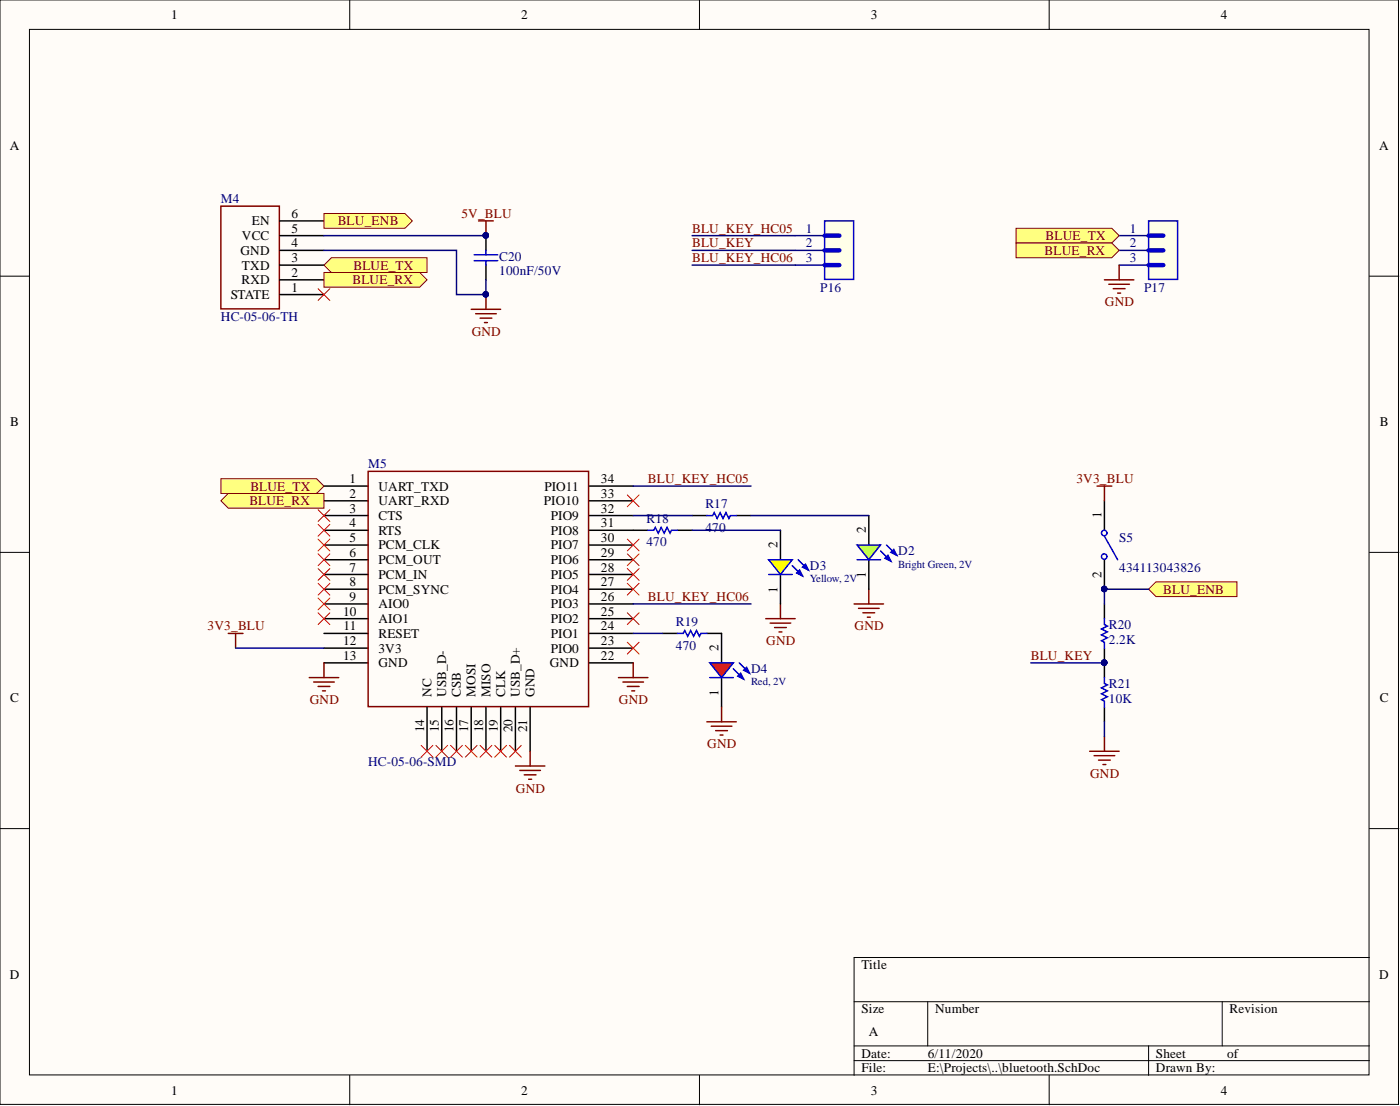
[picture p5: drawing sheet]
<svg xmlns="http://www.w3.org/2000/svg" width="241mm" height="190mm" viewBox="0 0 241 190" stroke-linecap="round" stroke-linejoin="round" font-family="sans-serif">
<defs><g id="words">
<g font-size="2.3">
<text x="29.5" y="3.3">1</text>
<text x="89.8" y="3.3">2</text>
<text x="150.1" y="3.3">3</text>
<text x="210.4" y="3.3">4</text>
<text x="1.7" y="25.8">A</text>
<text x="237.7" y="25.8">A</text>
<text x="41.7" y="41.3">VCC</text>
<text x="43.4" y="38.8">EN</text>
<text x="50.3" y="40.1">5</text>
<text x="50.3" y="37.5">6</text>
<text x="41.5" y="43.9">GND</text>
<text x="41.7" y="46.4">TXD</text>
<text x="50.3" y="47.7">2</text>
<text x="50.3" y="45.2">3</text>
<text x="50.3" y="42.6">4</text>
<text x="39.8" y="51.5">STATE</text>
<text x="41.6" y="49">RXD</text>
<text x="50.3" y="50.2">1</text>
<text x="1.8" y="73.4">B</text>
<text x="237.8" y="73.4">B</text>
<text x="60.2" y="83.2">1</text>
<text x="103.6" y="83.2">34</text>
<text x="60.2" y="85.8">2</text>
<text x="60.2" y="88.3">3</text>
<text x="65.2" y="84.5">UART_TXD</text>
<text x="65.2" y="87">UART_RXD</text>
<text x="65.2" y="89.6">CTS</text>
<text x="93.7" y="87">PIO10</text>
<text x="93.8" y="84.5">PIO11</text>
<text x="94.9" y="89.6">PIO9</text>
<text x="103.6" y="88.3">32</text>
<text x="103.6" y="85.8">33</text>
<text x="189.8" y="89.3" transform="rotate(-90 189.8 89.3)">1</text>
<text x="60.2" y="90.8">4</text>
<text x="60.2" y="93.4">5</text>
<text x="60.2" y="95.9">6</text>
<text x="65.2" y="92.1">RTS</text>
<text x="65.2" y="94.6">PCM_CLK</text>
<text x="94.9" y="94.6">PIO7</text>
<text x="94.9" y="92.1">PIO8</text>
<text x="103.6" y="95.9">29</text>
<text x="103.6" y="93.4">30</text>
<text x="103.6" y="90.8">31</text>
<text x="134" y="94.4" transform="rotate(-90 134 94.4)">2</text>
<text x="149.2" y="91.8" transform="rotate(-90 149.2 91.8)">2</text>
<text x="60.2" y="98.4">7</text>
<text x="60.2" y="101">8</text>
<text x="65.2" y="97.2">PCM_OUT</text>
<text x="65.2" y="99.7">PCM_IN</text>
<text x="94.9" y="99.7">PIO5</text>
<text x="94.9" y="97.2">PIO6</text>
<text x="103.6" y="101">27</text>
<text x="103.6" y="98.4">28</text>
<text x="149.2" y="99.6" transform="rotate(-90 149.2 99.6)">1</text>
<text x="189.8" y="99.6" transform="rotate(-90 189.8 99.6)">2</text>
<text x="59.1" y="106.1">10</text>
<text x="60.2" y="103.5">9</text>
<text x="65.2" y="102.2">PCM_SYNC</text>
<text x="65.2" y="104.8">AIO0</text>
<text x="65.2" y="107.3">AIO1</text>
<text x="94.9" y="107.3">PIO2</text>
<text x="94.9" y="104.8">PIO3</text>
<text x="94.9" y="102.2">PIO4</text>
<text x="103.6" y="106.1">25</text>
<text x="103.6" y="103.5">26</text>
<text x="134" y="102.2" transform="rotate(-90 134 102.2)">1</text>
<text x="59.1" y="111.1">12</text>
<text x="59.1" y="113.7">13</text>
<text x="59.2" y="108.6">11</text>
<text x="65.2" y="109.9">RESET</text>
<text x="65.2" y="112.4">3V3</text>
<text x="94.9" y="112.4">PIO0</text>
<text x="94.9" y="109.9">PIO1</text>
<text x="103.6" y="113.7">22</text>
<text x="103.6" y="111.1">23</text>
<text x="103.6" y="108.6">24</text>
<text x="123.9" y="112.1" transform="rotate(-90 123.9 112.1)">2</text>
<text x="65.2" y="114.9">GND</text>
<text x="94.8" y="114.9">GND</text>
<text x="123.9" y="119.9" transform="rotate(-90 123.9 119.9)">1</text>
<text x="1.8" y="120.9">C</text>
<text x="74.4" y="120" transform="rotate(-90 74.4 120)">NC</text>
<text x="76.9" y="120" transform="rotate(-90 76.9 120)">USB_D-</text>
<text x="79.4" y="120" transform="rotate(-90 79.4 120)">CSB</text>
<text x="82" y="120" transform="rotate(-90 82 120)">MOSI</text>
<text x="84.5" y="120" transform="rotate(-90 84.5 120)">MISO</text>
<text x="87.1" y="120" transform="rotate(-90 87.1 120)">CLK</text>
<text x="89.6" y="120" transform="rotate(-90 89.6 120)">USB_D+</text>
<text x="92.1" y="120" transform="rotate(-90 92.1 120)">GND</text>
<text x="237.8" y="120.9">C</text>
<text x="73.1" y="126.1" transform="rotate(-90 73.1 126.1)">14</text>
<text x="75.6" y="126.1" transform="rotate(-90 75.6 126.1)">15</text>
<text x="78.2" y="126.1" transform="rotate(-90 78.2 126.1)">16</text>
<text x="80.7" y="126.1" transform="rotate(-90 80.7 126.1)">17</text>
<text x="83.2" y="126.1" transform="rotate(-90 83.2 126.1)">18</text>
<text x="85.8" y="126.1" transform="rotate(-90 85.8 126.1)">19</text>
<text x="88.3" y="126.1" transform="rotate(-90 88.3 126.1)">20</text>
<text x="90.9" y="126.1" transform="rotate(-90 90.9 126.1)">21</text>
<text x="148.5" y="167">Title</text>
<text x="1.7" y="168.6">D</text>
<text x="237.7" y="168.6">D</text>
<text x="148.5" y="174.6">Size</text>
<text x="149.7" y="178.4">A</text>
<text x="161.2" y="174.6">Number</text>
<text x="211.9" y="174.6">Revision</text>
<text x="148.5" y="182.2">Date:</text>
<text x="148.5" y="184.7">File:</text>
<text x="159.9" y="182.2">6/11/2020</text>
<text x="159.9" y="184.7">E:\Projects\..\bluetooth.SchDoc</text>
<text x="199.2" y="182.2">Sheet</text>
<text x="199.2" y="184.7">Drawn By:</text>
<text x="211.5" y="182.2">of</text>
<text x="29.5" y="188.5">1</text>
<text x="89.8" y="188.5">2</text>
<text x="150.1" y="188.5">3</text>
<text x="210.4" y="188.5">4</text>
</g>
<g font-size="2.3" fill="#000080">
<text x="38.1" y="35">M4</text>
<text x="86" y="47.4">100nF/50V</text>
<text x="86" y="44.9">C20</text>
<text x="141.4" y="50.2">P16</text>
<text x="197.2" y="50.2">P17</text>
<text x="38.1" y="55.3">HC-05-06-TH</text>
<text x="63.5" y="80.7">M5</text>
<text x="121.6" y="87.5">R17</text>
<text x="111.4" y="94.1">470</text>
<text x="111.4" y="90.1">R18</text>
<text x="121.6" y="91.6">470</text>
<text x="154.8" y="95.7">D2</text>
<text x="192.9" y="93.4">S5</text>
<text x="139.6" y="98.2">D3</text>
<text x="192.9" y="98.4">434113043826</text>
<text x="116.5" y="107.8">R19</text>
<text x="116.5" y="111.9">470</text>
<text x="191.1" y="110.9">2.2K</text>
<text x="191.1" y="108.3">R20</text>
<text x="129.4" y="116">D4</text>
<text x="191.1" y="118.5">R21</text>
<text x="191.1" y="121">10K</text>
<text x="63.5" y="131.9">HC-05-06-SMD</text>
</g>
<g font-size="2.3" fill="#800000">
<text x="58.2" y="38.8">BLU_ENB</text>
<text x="79.5" y="37.5">5V_BLU</text>
<text x="119.3" y="40.1">BLU_KEY_HC05</text>
<text x="180.2" y="41.3">BLUE_TX</text>
<text x="60.9" y="46.4">BLUE_TX</text>
<text x="119.3" y="42.6">BLU_KEY</text>
<text x="119.3" y="45.2">BLU_KEY_HC06</text>
<text x="180" y="43.9">BLUE_RX</text>
<text x="60.7" y="49">BLUE_RX</text>
<text x="190.4" y="52.8">GND</text>
<text x="81.3" y="57.8">GND</text>
<text x="111.7" y="83.2">BLU_KEY_HC05</text>
<text x="185.5" y="83.2">3V3_BLU</text>
<text x="43" y="87">BLUE_RX</text>
<text x="43.1" y="84.5">BLUE_TX</text>
<text x="111.7" y="103.5">BLU_KEY_HC06</text>
<text x="200.5" y="102.2">BLU_ENB</text>
<text x="35.8" y="108.6">3V3_BLU</text>
<text x="132.1" y="111.1">GND</text>
<text x="147.3" y="108.6">GND</text>
<text x="177.7" y="113.7">BLU_KEY</text>
<text x="53.4" y="121.3">GND</text>
<text x="106.7" y="121.3">GND</text>
<text x="121.9" y="128.9">GND</text>
<text x="88.9" y="136.5">GND</text>
<text x="187.9" y="134">GND</text>
</g>
<g font-size="2.3" fill="#0c0087">
<text x="138.9" y="40.1">1</text>
<text x="194.8" y="40.1">1</text>
<text x="138.9" y="42.6">2</text>
<text x="138.9" y="45.2">3</text>
<text x="194.8" y="42.6">2</text>
<text x="194.8" y="45.2">3</text>
</g>
<g font-size="1.9" fill="#000080">
<text x="139.6" y="100.3">Yellow, 2V</text>
<text x="154.8" y="97.8">Bright Green, 2V</text>
<text x="129.4" y="118.1">Red, 2V</text>
</g>
</g></defs>
<g fill="#fffcf8" stroke="#000" stroke-width=".17">
<path d="M0 0h241v190.2h-241z"/>
<path d="M5.1 5.1h230.9v180h-230.9z"/>
</g>
<g fill="none" stroke="#000" stroke-width=".17">
<path d="M60.3 0v5.1M120.6 0v5.1M180.8 0v5.1M0 47.6h5.1M236 47.6h5.1M0 95.1h5.1M236 95.1h5.1M0 142.7h5.1M236 142.7h5.1M147.2 172.5h88.8M159.9 172.5v7.6M210.7 172.5v7.6"/>
<path d="M236 164.9h-88.8v20.3M60.3 185.2v5.1M120.6 185.2v5.1M147.2 180.1h88.8M147.2 182.7h88.8M180.8 185.2v5.1M198 180.1v5.1"/>
</g>
<path d="M38.1 35.5h10v17.7h-10zM82.5 38h2.5M83.8 38v2.6M81.2 53.3h5.1M82 54h3.5M82.7 54.8h2.1M83.5 55.6h.5M83.8 50.7v2.6M63.5 81.2h37.9v40.5h-37.9z" fill="none" stroke="#800000" stroke-width=".25"/>
<g fill="none" stroke="#000" stroke-width=".25">
<path d="M48.2 38h7.6M48.2 50.7h7.6M48.2 48.2h7.6M48.2 45.7h7.6M48.2 43.1h7.6M48.2 40.6h7.6M83.8 40.6v2.5M83.8 45.7v2.5M55.8 83.7h7.7M55.8 86.3h7.7M55.8 88.8h7.7M55.8 91.3h7.7"/>
<path d="M55.8 93.9h7.7M55.8 96.4h7.7M55.8 98.9h7.7M101.5 83.7h7.6M101.5 86.3h7.6M101.5 88.8h7.6M101.5 91.3h7.6M101.5 93.9h7.6M101.5 96.4h7.6M101.5 98.9h7.6M55.8 101.5h7.7M55.8 104h7.7"/>
<path d="M55.8 106.6h7.7M55.8 109.1h7.7M55.8 111.6h7.7M55.8 114.2h7.7M101.5 101.5h7.6M101.5 104h7.6M101.5 106.6h7.6M101.5 109.1h7.6M101.5 111.6h7.6M101.5 114.2h7.6M73.6 121.8v7.6M76.1 121.8v7.6"/>
<path d="M78.7 121.8v7.6M81.2 121.8v7.6M83.8 121.8v7.6M86.3 121.8v7.6M88.8 121.8v7.6M91.4 121.8v7.6"/>
</g>
<g fill="#000080" stroke="#000080" stroke-width=".17">
<circle cx="83.7" cy="40.5" r=".47"/>
<circle cx="83.7" cy="50.7" r=".47"/>
</g>
<path d="M81.7 43.9h4.1M81.7 44.9h4.1M83.8 43.1v.8M83.8 44.9v.8" fill="none" stroke="#00f" stroke-width=".25"/>
<g fill="#ffff80" stroke="#800000" stroke-width=".17">
<path d="M55.8 36.8h14l1.3 1.2-1.3 1.3h-14z" fill-rule="evenodd"/>
<path d="M55.8 45.7l1.3-1.3h16.5v2.5h-16.5z" fill-rule="evenodd"/>
<path d="M55.8 46.9h16.5l1.3 1.3-1.3 1.3h-16.5z" fill-rule="evenodd"/>
</g>
<g fill="none" stroke="#800000" stroke-width=".25">
<path d="M39.3 109.1h2.6M40.6 109.1v2.5M53.3 116.7h5.1M54.1 117.5h3.5M54.8 118.2h2.1M55.6 119h.5M55.8 114.2v2.5M106.6 116.7h5.1M107.4 117.5h3.5M108.1 118.2h2.1M108.9 119h.5M109.1 114.2v2.5"/>
<path d="M88.8 131.9h5.1M89.6 132.7h3.5M90.4 133.5h2M91.1 134.2h.5M91.4 129.4v2.5"/>
</g>
<g fill="none" stroke="#f00" stroke-width=".17">
<path d="M54.8 97.9l2.1 2.1M54.8 95.4l2.1 2M54.8 92.9l2.1 2M54.8 90.3l2.1 2.1M54.8 87.8l2.1 2M56.9 97.9l-2.1 2.1M56.9 95.4l-2.1 2M56.9 92.9l-2.1 2M56.9 90.3l-2.1 2.1M56.9 87.8l-2.1 2M108.1 97.9l2.1 2.1M108.1 95.4l2.1 2"/>
<path d="M108.1 92.9l2.1 2M108.1 85.2l2.1 2.1M110.2 95.4l-2.1 2M110.2 97.9l-2.1 2.1M110.2 92.9l-2.1 2M110.2 85.2l-2.1 2.1M54.8 105.5l2.1 2.1M54.8 103l2.1 2M54.8 100.5l2.1 2M56.9 105.5l-2.1 2.1M56.9 103l-2.1 2M56.9 100.5l-2.1 2"/>
<path d="M108.1 110.6l2.1 2.1M108.1 105.5l2.1 2.1M108.1 100.5l2.1 2M110.2 100.5l-2.1 2M110.2 110.6l-2.1 2.1M110.2 105.5l-2.1 2.1M72.6 128.4l2 2M74.6 128.4l-2 2M75.1 128.4l2.1 2M77.2 128.4l-2.1 2M77.7 128.4l2 2M79.7 128.4l-2 2"/>
<path d="M80.2 128.4l2 2M82.2 128.4l-2 2M82.7 128.4l2.1 2M84.8 128.4l-2.1 2M85.3 128.4l2 2M87.3 128.4l-2 2"/>
</g>
<g fill="#ffff80" stroke="#800000" stroke-width=".17">
<path d="M38.1 82.5h16.5l1.2 1.2-1.2 1.3h-16.5z" fill-rule="evenodd"/>
<path d="M38.1 86.3l1.2-1.3h16.5v2.5h-16.5z" fill-rule="evenodd"/>
</g>
<path d="M124.4 109.1v5.1M124.4 116.7v5.1" fill="none" stroke="#000" stroke-width=".25"/>
<path d="M122.3 114.2h4.1l-2 2.5z" fill="#f00"/>
<path d="M122.3 114.2h4.1l-2 2.5zM122.3 116.7h4.1M126.4 115.2l1.8 1.8M127.4 114.2l1.8 1.8" fill="none" stroke="#00f" stroke-width=".25"/>
<path d="M128.2 115.4l.5-.5 .5 1.1z" fill="#00f"/>
<path d="M128.2 115.4l.5-.5 .5 1.1z" fill="none" stroke="#00f" stroke-width=".25"/>
<path d="M127.2 116.5l.5-.5 .5 1z" fill="#00f"/>
<g fill="none" stroke="#00f" stroke-width=".25">
<path d="M190.4 92.4l2.2 4M116.8 109.1h1l.2-.5 .5 1 .5-1 .5 1 .6-1 .5 1 .2-.5h1M127.2 116.5l.5-.5 .5 1zM190.4 116.7v1l.5 .3-1.1 .5 1.1 .5-1.1 .5 1.1 .5-1.1 .5 .6 .3v1M190.4 106.6v1l.5 .2-1.1 .5 1.1 .5-1.1 .6 1.1 .5-1.1 .5 .6 .2v1"/>
<circle cx="190.3" cy="91.8" r=".47"/>
<circle cx="190.3" cy="95.9" r=".47"/>
</g>
<path d="M190.4 86.3v5M190.4 96.4v5.1M114.2 109.1h2.6M121.8 109.1h2.6M190.4 104v2.6M190.4 111.6v5.1M190.4 121.8v2.5" fill="none" stroke="#000" stroke-width=".25"/>
<path d="M189.1 83.7h2.5M190.4 83.7v2.6M121.8 124.3h5.1M122.6 125.1h3.5M123.3 125.8h2.1M124.1 126.6h.5M124.4 121.8v2.5" fill="none" stroke="#800000" stroke-width=".25"/>
<g fill="#000080" stroke="#000080" stroke-width=".17">
<circle cx="190.3" cy="114.1" r=".47"/>
<circle cx="190.3" cy="101.4" r=".47"/>
</g>
<path d="M198 101.5l1.2-1.3h14v2.6h-14z" fill-rule="evenodd" fill="#ffff80" stroke="#800000" stroke-width=".17"/>
<path d="M142.1 38h5v10.1h-5z" fill="#ffffe8" stroke="#0000b4" stroke-width=".25"/>
<path d="M137.1 40.6h5M137.1 43.1h5M137.1 45.7h5" fill="none" stroke="#0c0087" stroke-width=".25"/>
<path d="M142.1 40.6h2.6M142.1 43.1h2.6M142.1 45.7h2.6" fill="none" stroke="#0000b4" stroke-width=".76"/>
<path d="M187.8 129.4h5.1M188.6 130.2h3.5M189.3 130.9h2.1M190.1 131.7h.5M190.4 126.9v2.5" fill="none" stroke="#800000" stroke-width=".25"/>
<path d="M198 38h5v10.1h-5z" fill="#ffffe8" stroke="#0000b4" stroke-width=".25"/>
<path d="M192.9 40.6h5.1M192.9 43.1h5.1M192.9 45.7h5.1" fill="none" stroke="#0c0087" stroke-width=".25"/>
<path d="M198 40.6h2.5M198 43.1h2.5M198 45.7h2.5" fill="none" stroke="#0000b4" stroke-width=".76"/>
<g fill="#ffff80" stroke="#800000" stroke-width=".17">
<path d="M175.1 39.3h16.5l1.3 1.3-1.3 1.3h-16.5z" fill-rule="evenodd"/>
<path d="M175.1 41.9h16.5l1.3 1.2-1.3 1.3h-16.5z" fill-rule="evenodd"/>
</g>
<g fill="none" stroke="#800000" stroke-width=".25">
<path d="M190.4 48.2h5M191.1 49h3.6M191.9 49.7h2M192.6 50.5h.5M192.9 45.7v2.5M132 106.6h5.1M132.7 107.3h3.6M133.5 108.1h2M134.3 108.8h.5M134.5 104v2.6M147.2 104h5.1M148 104.8h3.5"/>
<path d="M148.7 105.5h2.1M149.5 106.3h.5M149.7 101.5v2.5"/>
</g>
<path d="M54.8 49.7l2.1 2.1M56.9 49.7l-2.1 2.1" fill="none" stroke="#f00" stroke-width=".17"/>
<path d="M109.1 91.3h2.6M116.8 91.3h2.5M119.3 88.8h2.5M126.9 88.8h2.5M134.5 91.3v5.1M134.5 98.9v5.1" fill="none" stroke="#000" stroke-width=".25"/>
<path d="M111.7 91.3h1l.2-.5 .6 1 .5-1 .5 1 .5-1 .5 1 .2-.5h1.1M121.8 88.8h1l.3-.5 .5 1 .5-1 .5 1 .5-1 .5 1 .3-.5h1" fill="none" stroke="#00f" stroke-width=".25"/>
<path d="M132.5 96.4h4l-2 2.5z" fill="#ff0"/>
<path d="M132.5 96.4h4l-2 2.5zM132.5 98.9h4M136.5 97.4l1.8 1.8M137.6 96.4l1.7 1.8" fill="none" stroke="#00f" stroke-width=".25"/>
<path d="M138.3 97.7l.5-.5 .5 1z" fill="#00f"/>
<path d="M138.3 97.7l.5-.5 .5 1z" fill="none" stroke="#00f" stroke-width=".25"/>
<path d="M137.3 98.7l.5-.5 .5 1z" fill="#00f"/>
<path d="M137.3 98.7l.5-.5 .5 1z" fill="none" stroke="#00f" stroke-width=".25"/>
<path d="M149.7 88.8v5.1M149.7 96.4v5.1" fill="none" stroke="#000" stroke-width=".25"/>
<path d="M147.7 93.9h4.1l-2.1 2.5z" fill="#6f0"/>
<path d="M147.7 93.9h4.1l-2.1 2.5zM147.7 96.4h4.1M151.8 94.9l1.8 1.8M152.8 93.9l1.8 1.8" fill="none" stroke="#00f" stroke-width=".25"/>
<path d="M153.6 95.1l.5-.5 .5 1.1z" fill="#00f"/>
<path d="M153.6 95.1l.5-.5 .5 1.1z" fill="none" stroke="#00f" stroke-width=".25"/>
<path d="M152.5 96.2l.5-.5 .6 1z" fill="#00f"/>
<path d="M152.5 96.2l.5-.5 .6 1z" fill="none" stroke="#00f" stroke-width=".25"/>
<g fill="none" stroke="#000080" stroke-width=".25">
<path d="M55.8 43.1h22.9v7.6h5.1v-2.5M55.8 40.6h28M119.3 40.6h17.8M119.3 45.7h17.8M119.3 43.1h17.8M109.1 83.7h20.3M109.1 88.8h10.2M119.3 91.3h15.2M129.4 88.8h20.3M40.6 111.6h15.2M109.1 109.1h5.1M109.1 104h20.3"/>
<path d="M177.7 114.2h12.7M198 101.5h-7.6v2.5M190.4 124.3v2.6"/>
</g>
<g fill="#000080" stroke="#000080" stroke-width=".17">
<circle cx="83.7" cy="40.5" r=".47"/>
<circle cx="83.7" cy="50.7" r=".47"/>
<circle cx="190.3" cy="101.4" r=".47"/>
<circle cx="190.3" cy="114.1" r=".47"/>
</g>
<path d="M87.8 128.4l2 2M89.8 128.4l-2 2" fill="none" stroke="#f00" stroke-width=".17"/>
<use href="#words"/>
</svg>
